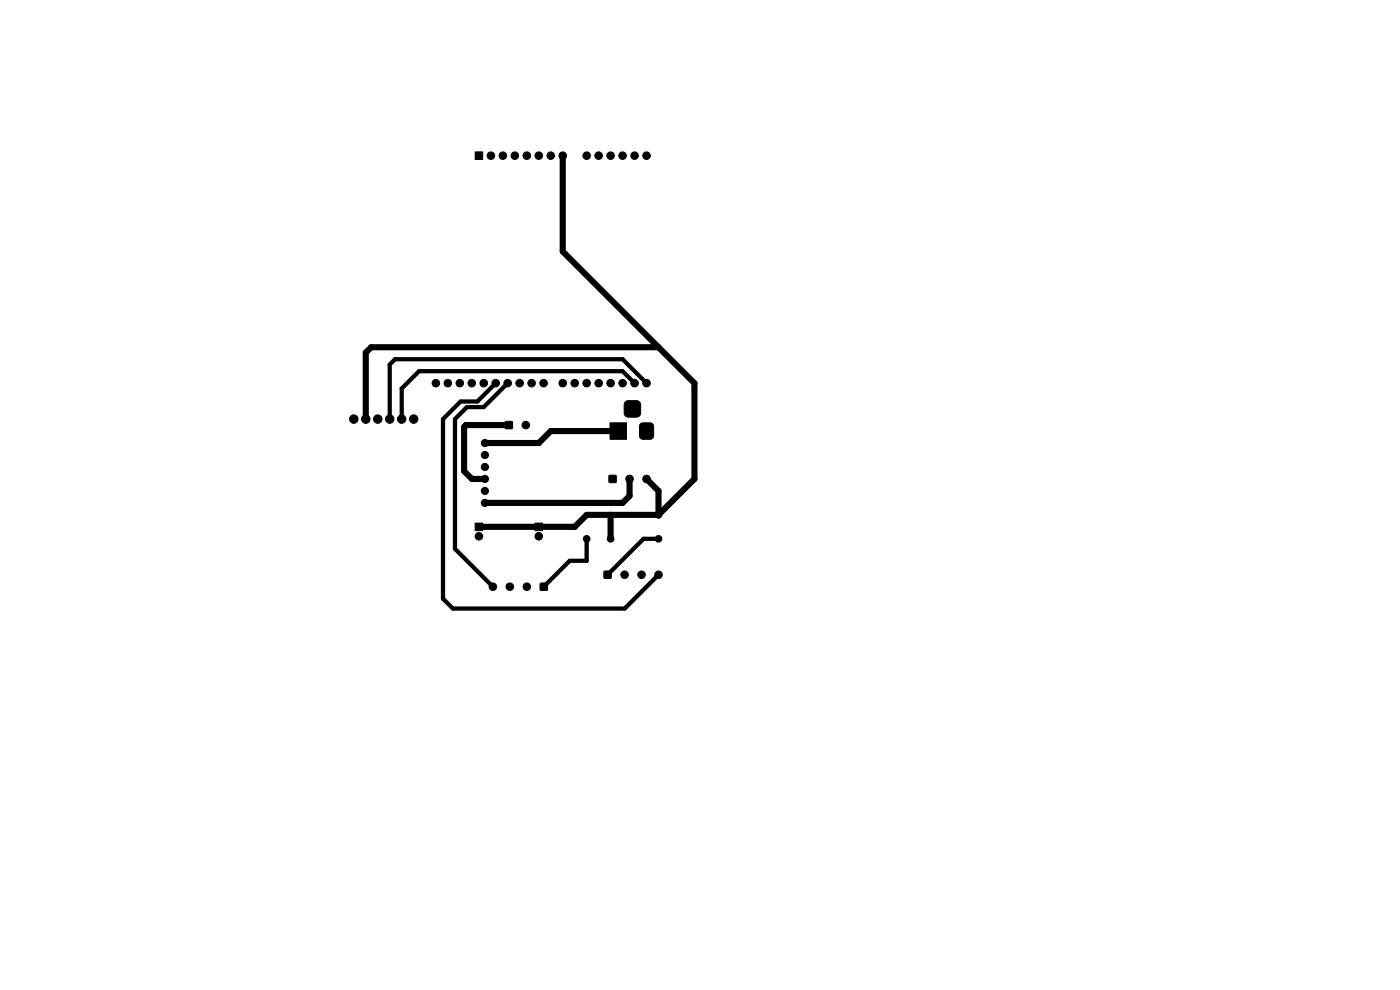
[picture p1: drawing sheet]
<svg xmlns="http://www.w3.org/2000/svg" width="297mm" height="210mm" viewBox="0 0 297 210" stroke-linecap="round" stroke-linejoin="round" font-family="sans-serif">
<g fill="#000" stroke="#000" stroke-width=".21">
<path d="M100.8 32.2h1.6v1.6h-1.6zM107.2 89.4h1.5v1.5h-1.5zM129.4 89.7h3.5v3.5h-3.5zM132.7 85.2l.5-.2h1.8a.88 .88 0 0 1 .9 .9v1.7a.88 .88 0 0 1-.9 .9h-1.7a.88 .88 0 0 1-.9-.9v-1.9zM135.8 90l.6-.3h1.7l.4 .3 .2 .4v2l-.3 .6-.5 .2h-1.5l-.6-.3-.1-.5v-2zM100.8 111h1.6v1.6h-1.6zM113.5 111h1.6v1.6h-1.6zM129.2 100.9h1.5v1.4h-1.5zM114.6 123.7h1.5v1.5h-1.5zM128.2 121.2h1.4v1.4h-1.4z"/>
<circle cx="104.1" cy="33" r=".8"/>
<circle cx="106.7" cy="33" r=".8"/>
<circle cx="109.2" cy="33" r=".8"/>
<circle cx="111.8" cy="33" r=".8"/>
<circle cx="114.3" cy="33" r=".8"/>
<circle cx="116.8" cy="33" r=".8"/>
<circle cx="119.4" cy="33" r=".8"/>
<circle cx="124.5" cy="33" r=".8"/>
<circle cx="127" cy="33" r=".8"/>
<circle cx="129.5" cy="33" r=".8"/>
<circle cx="132.1" cy="33" r=".8"/>
<circle cx="134.6" cy="33" r=".8"/>
<circle cx="137.2" cy="33" r=".8"/>
<circle cx="75.1" cy="88.9" r=".9"/>
<circle cx="77.6" cy="88.9" r=".9"/>
<circle cx="80.1" cy="88.9" r=".9"/>
<circle cx="82.7" cy="88.9" r=".9"/>
<circle cx="85.2" cy="88.9" r=".9"/>
<circle cx="87.8" cy="88.9" r=".9"/>
<circle cx="92.5" cy="81.3" r=".8"/>
<circle cx="95" cy="81.3" r=".8"/>
<circle cx="97.5" cy="81.3" r=".8"/>
<circle cx="100.1" cy="81.3" r=".8"/>
<circle cx="102.6" cy="81.3" r=".8"/>
<circle cx="102.9" cy="99.1" r=".76"/>
<circle cx="102.9" cy="96.5" r=".76"/>
<circle cx="102.9" cy="94" r=".76"/>
<circle cx="105.2" cy="81.3" r=".8"/>
<circle cx="107.7" cy="81.3" r=".8"/>
<circle cx="110.2" cy="81.3" r=".8"/>
<circle cx="111.6" cy="90.2" r=".8"/>
<circle cx="112.8" cy="81.3" r=".8"/>
<circle cx="115.3" cy="81.3" r=".8"/>
<circle cx="119.4" cy="81.3" r=".8"/>
<circle cx="121.9" cy="81.3" r=".8"/>
<circle cx="124.5" cy="81.3" r=".8"/>
<circle cx="127" cy="81.3" r=".8"/>
<circle cx="129.5" cy="81.3" r=".8"/>
<circle cx="132.1" cy="81.3" r=".8"/>
<circle cx="134.6" cy="81.3" r=".8"/>
<circle cx="137.2" cy="81.3" r=".8"/>
<circle cx="101.6" cy="113.8" r=".8"/>
<circle cx="102.9" cy="101.6" r=".76"/>
<circle cx="102.9" cy="104.1" r=".76"/>
<circle cx="102.9" cy="106.7" r=".76"/>
<circle cx="114.3" cy="113.8" r=".8"/>
<circle cx="124.5" cy="114.3" r=".7"/>
<circle cx="129.5" cy="114.3" r=".7"/>
<circle cx="133.6" cy="101.6" r=".8"/>
<circle cx="137.2" cy="101.6" r=".8"/>
<circle cx="139.7" cy="109.2" r=".7"/>
<circle cx="139.7" cy="114.3" r=".7"/>
<circle cx="104.6" cy="124.5" r=".8"/>
<circle cx="108.2" cy="124.5" r=".8"/>
<circle cx="111.8" cy="124.5" r=".8"/>
<circle cx="132.5" cy="121.9" r=".8"/>
<circle cx="136.1" cy="121.9" r=".8"/>
<circle cx="139.7" cy="121.9" r=".8"/>
</g>
<path d="M119.4 33v20.3l20.3 20.4M139.7 73.7l7.6 7.6v20.3l-7.6 7.6M139.7 73.7h-61l-1.1 1.1v14.1M107.9 90.2h-9.1l-.3 .4v9.3l1.6 1.7h2.8M131.2 91.4h-14.4l-2.5 2.6h-11.4M129.5 109.2v5.1M133.6 101.6v3.6l-1.5 1.5h-29.2M137.2 101.6l2.5 2.5v5.1M139.7 109.2h-15.2l-2.6 2.6h-20.3" fill="none" stroke="#000" stroke-width="1.3"/>
<path d="M105.2 81.3l-3.9 3.9h-3.6l-3.7 3.7v38.1l2.1 2.1h36.4l7.2-7.2M107.7 81.3l-5.1 5.1h-3.5l-2.6 2.5v27.5l8.1 8.1M134.6 81.3l-2.5-2.6h-43.2l-3.7 3.7v6.5M137.2 81.3l-5.1-5.1h-48.3l-1.1 1.1v11.6M124.5 114.3v4.7h-3.6l-5.5 5.5M139.7 114.3h-3.2l-7.6 7.6" fill="none" stroke="#000" stroke-width=".9"/>
</svg>
